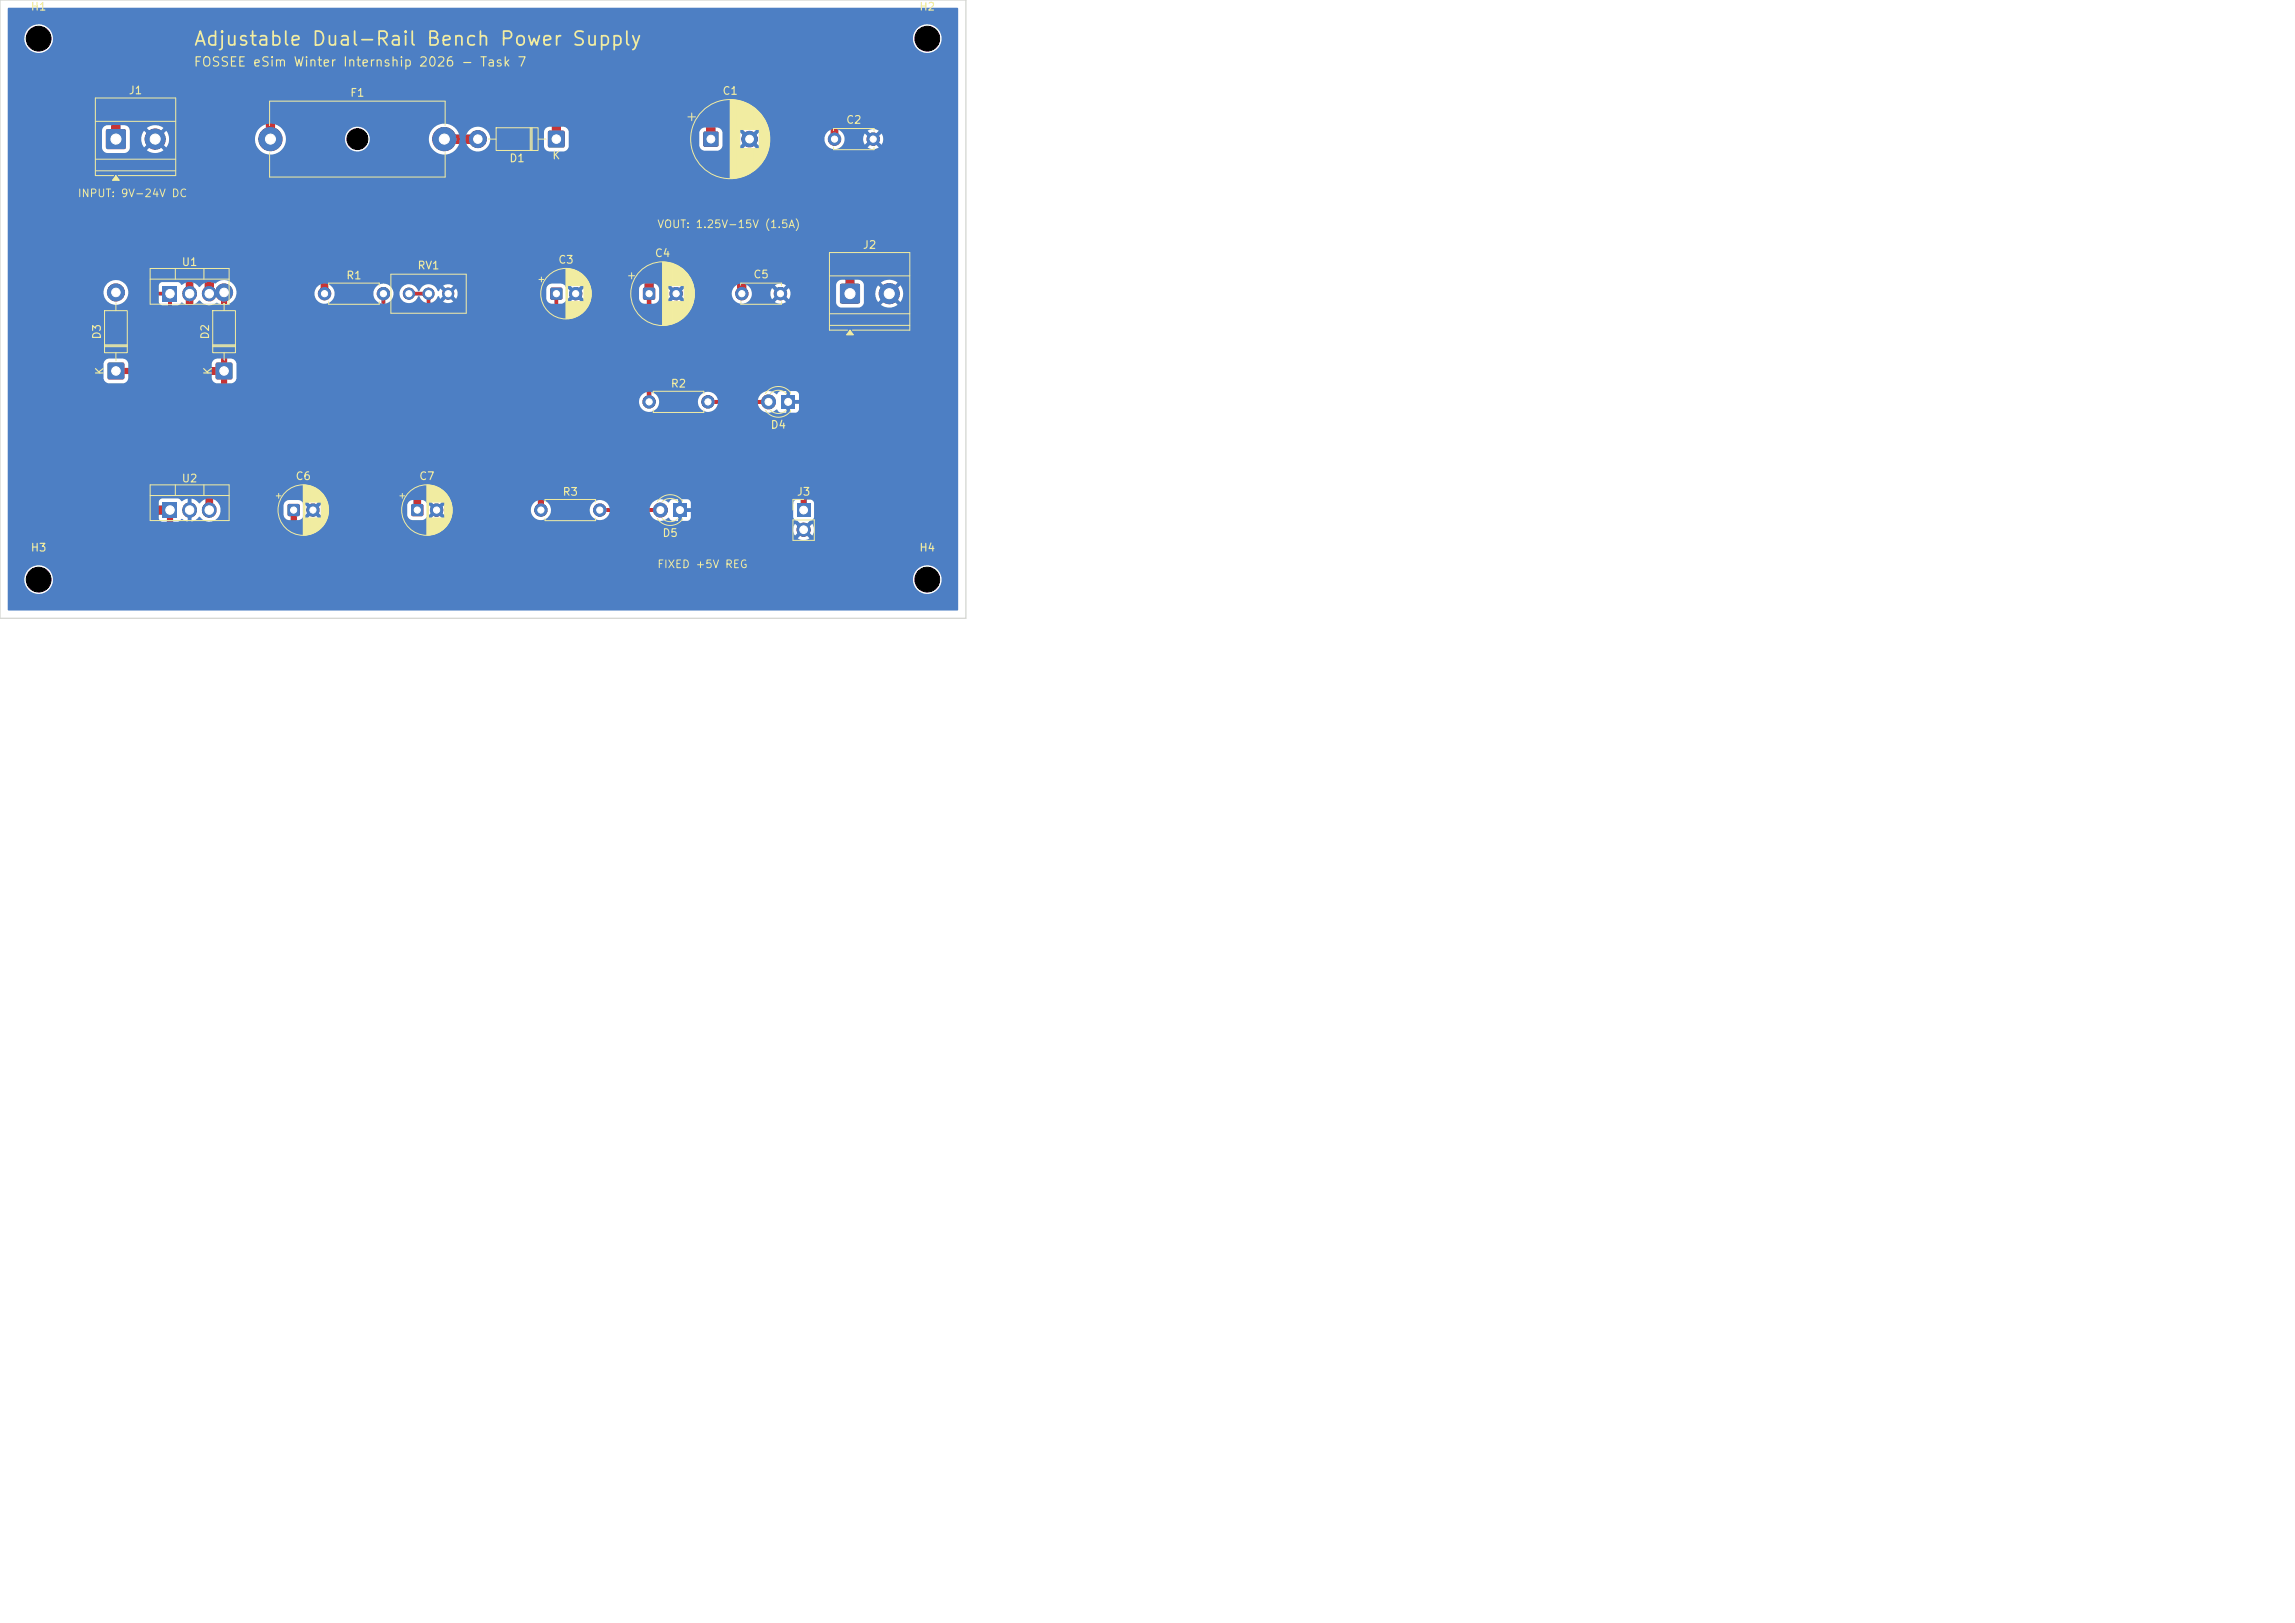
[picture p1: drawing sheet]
<svg xmlns="http://www.w3.org/2000/svg" width="297mm" height="210mm" viewBox="0 0 297 210" stroke-linecap="round" stroke-linejoin="round" font-family="sans-serif">
<defs><g id="words">
<text font-size="1.8" fill="#f2eda1" x="25" y="6.4">Adjustable Dual-Rail Bench Power Supply</text>
<text font-size="1.2" fill="#f2eda1" x="25" y="8.9">FOSSEE eSim Winter Internship 2026 - Task 7</text>
<g font-size="1" fill="#f2eda1">
<text x="3.9" y="1.6">H1</text>
<text x="118.9" y="1.6">H2</text>
<text x="16.6" y="12.4">J1</text>
<text x="45.2" y="12.8">F1</text>
<text x="93.4" y="12.5">C1</text>
<text x="109.4" y="16.3">C2</text>
<text x="65.8" y="21.2">D1</text>
<text x="71.4" y="20.9">K</text>
<text x="10" y="25.8">INPUT: 9V-24V DC</text>
<text x="85" y="29.8">VOUT: 1.25V-15V (1.5A)</text>
<text x="23.4" y="34.7">U1</text>
<text x="54" y="35.1">RV1</text>
<text x="72.2" y="34.4">C3</text>
<text x="84.7" y="33.5">C4</text>
<text x="111.6" y="32.4">J2</text>
<text x="44.7" y="36.4">R1</text>
<text x="97.4" y="36.3">C5</text>
<text x="13.3" y="44" transform="rotate(-90 13.3 44)">D3</text>
<text x="27.3" y="44" transform="rotate(-90 27.3 44)">D2</text>
<text x="13.7" y="48.6" transform="rotate(-90 13.7 48.6)">K</text>
<text x="27.7" y="48.6" transform="rotate(-90 27.7 48.6)">K</text>
<text x="86.7" y="50.4">R2</text>
<text x="99.7" y="55.7">D4</text>
<text x="23.4" y="62.7">U2</text>
<text x="38.2" y="62.4">C6</text>
<text x="54.2" y="62.4">C7</text>
<text x="72.7" y="64.4">R3</text>
<text x="103" y="64.4">J3</text>
<text x="3.9" y="71.6">H3</text>
<text x="85.7" y="69.7">D5</text>
<text x="118.9" y="71.6">H4</text>
<text x="85" y="73.8">FIXED +5V REG</text>
</g>
</g></defs>
<path d="M71 17l.1-.1h1.8l.1 .1 .1 .2v1.7l-.1 .1-.2 .1h-1.7l-.1-.1-.1-.1v-1.7z" fill="#c83434"/>
<circle cx="61.8" cy="18" r="1.1" fill="#c83434" stroke="#c83434" stroke-width=".13"/>
<path d="M53.3 65.3l.1-.1 1.3 .1 .1 .2-.1 1.2-.1 .1-1.3-.1-.1-.1z" fill="#c83434"/>
<g fill="#c83434" stroke="#c83434" stroke-width=".13">
<circle cx="56.5" cy="66" r=".8"/>
<circle cx="58" cy="38" r=".72"/>
<circle cx="55.5" cy="38" r=".72"/>
<circle cx="52.9" cy="38" r=".72"/>
</g>
<path d="M21 37h2v2h-2z" fill="#c83434"/>
<path d="M24.5 38h.1M27.1 38h.1" fill="none" stroke="#c83434" stroke-width="1.9"/>
<g fill="#c83434" stroke="#c83434" stroke-width=".13">
<circle cx="84" cy="52" r=".8"/>
<circle cx="91.6" cy="52" r=".8"/>
<circle cx="35" cy="18" r="1.5"/>
<circle cx="57.5" cy="18" r="1.5"/>
</g>
<path d="M21 65h2v2h-2z" fill="#c83434"/>
<path d="M24.5 66h.1M27.1 66h.1" fill="none" stroke="#c83434" stroke-width="1.9"/>
<path d="M108.8 36.8l.1-.1h2.1l.2 .1 .1 .2v2.1l-.1 .1-.2 .1h-2.1l-.1-.1-.1-.1v-2.1z" fill="#c83434"/>
<circle cx="115.1" cy="38" r="1.3" fill="#c83434" stroke="#c83434" stroke-width=".13"/>
<path d="M37.3 65.3l.1-.1 1.3 .1 .1 .2-.1 1.2-.2 .1-1.2-.1-.1-.1z" fill="#c83434"/>
<circle cx="40.5" cy="66" r=".8" fill="#c83434" stroke="#c83434" stroke-width=".13"/>
<path d="M83.3 37.3l.2-.1 1.2 .1 .1 .2-.1 1.2-.1 .1-1.3-.1-.1-.1z" fill="#c83434"/>
<g fill="#c83434" stroke="#c83434" stroke-width=".13">
<circle cx="87.5" cy="38" r=".8"/>
<circle cx="70" cy="66" r=".8"/>
<circle cx="77.6" cy="66" r=".8"/>
<circle cx="42" cy="38" r=".8"/>
<circle cx="49.6" cy="38" r=".8"/>
</g>
<path d="M101.1 51.1h1.8v1.8h-1.8z" fill="#c83434"/>
<circle cx="99.5" cy="52" r=".9" fill="#c83434" stroke="#c83434" stroke-width=".13"/>
<path d="M71.3 37.3l.2-.1 1.2 .1 .1 .2-.1 1.2-.2 .1-1.2-.1-.1-.1z" fill="#c83434"/>
<g fill="#c83434" stroke="#c83434" stroke-width=".13">
<circle cx="74.5" cy="38" r=".8"/>
<circle cx="96" cy="38" r=".8"/>
<circle cx="101" cy="38" r=".8"/>
</g>
<path d="M14 47l.1-.1h1.8l.1 .1 .1 .2v1.7l-.1 .1-.1 .1h-1.8l-.1-.1-.1-.1v-1.7z" fill="#c83434"/>
<g fill="#c83434" stroke="#c83434" stroke-width=".13">
<circle cx="15" cy="37.8" r="1.1"/>
<circle cx="108" cy="18" r=".8"/>
<circle cx="113" cy="18" r=".8"/>
</g>
<path d="M103.1 65.2h1.7v1.7h-1.7z" fill="#c83434"/>
<circle cx="104" cy="68.5" r=".85" fill="#c83434" stroke="#c83434" stroke-width=".13"/>
<path d="M87.1 65.1h1.8v1.8h-1.8z" fill="#c83434"/>
<circle cx="85.5" cy="66" r=".9" fill="#c83434" stroke="#c83434" stroke-width=".13"/>
<path d="M91.1 17.1l.1-.1h1.5l.2 .1 .1 .2v1.5l-.1 .1-.2 .1h-1.5l-.1-.1-.1-.1v-1.5z" fill="#c83434"/>
<circle cx="97" cy="18" r="1" fill="#c83434" stroke="#c83434" stroke-width=".13"/>
<path d="M13.8 16.8l.1-.1h2.1l.2 .1 .1 .2v2.1l-.1 .1-.2 .1h-2.1l-.1-.1-.1-.1v-2.1z" fill="#c83434"/>
<circle cx="20.1" cy="18" r="1.3" fill="#c83434" stroke="#c83434" stroke-width=".13"/>
<path d="M28 47l.1-.1h1.8l.1 .1 .1 .2v1.7l-.1 .1-.1 .1h-1.8l-.1-.1-.1-.1v-1.7z" fill="#c83434"/>
<circle cx="29" cy="37.8" r="1.1" fill="#c83434" stroke="#c83434" stroke-width=".13"/>
<path d="M15 18v-7h20v7M57.5 18h4.3M72 18v-7h20v7M78 11v14h-68v41h12M27.1 25v13M42 33h68v5M84 33v5M96 33v5" fill="none" stroke="#c83434" stroke-width="1.2"/>
<path d="M27.1 38h1.9v20.2M15 48h9.5M22 66v6h16v-6M54 60h50v6M70 60v6" fill="none" stroke="#c83434" stroke-width=".8"/>
<path d="M92 11h16v7M42 38v-5h-17.5v15h4.5M27.1 66v-6h26.9v6" fill="none" stroke="#c83434" stroke-width="1"/>
<path d="M84 38v14" fill="none" stroke="#c83434" stroke-width=".6"/>
<path d="M49.6 38v4M52.9 38h2.6v4M72 38v4h-50v-4h-5v20.2h-2M91.6 52h7.9M77.6 66h7.9" fill="none" stroke="#c83434" stroke-width=".5"/>
<path d="M71 17l.1-.1h1.8l.1 .1 .1 .2v1.7l-.1 .1-.2 .1h-1.7l-.1-.1-.1-.1v-1.7z" fill="#4d7fc4"/>
<circle cx="61.8" cy="18" r="1.1" fill="#4d7fc4" stroke="#4d7fc4" stroke-width=".13"/>
<path d="M53.3 65.3l.1-.1 1.3 .1 .1 .2-.1 1.2-.1 .1-1.3-.1-.1-.1z" fill="#4d7fc4"/>
<g fill="#4d7fc4" stroke="#4d7fc4" stroke-width=".13">
<circle cx="56.5" cy="66" r=".8"/>
<circle cx="58" cy="38" r=".72"/>
<circle cx="55.5" cy="38" r=".72"/>
<circle cx="52.9" cy="38" r=".72"/>
</g>
<path d="M21 37h2v2h-2z" fill="#4d7fc4"/>
<path d="M24.5 38h.1M27.1 38h.1" fill="none" stroke="#4d7fc4" stroke-width="1.9"/>
<g fill="#4d7fc4" stroke="#4d7fc4" stroke-width=".13">
<circle cx="84" cy="52" r=".8"/>
<circle cx="91.6" cy="52" r=".8"/>
<circle cx="35" cy="18" r="1.5"/>
<circle cx="57.5" cy="18" r="1.5"/>
</g>
<path d="M21 65h2v2h-2z" fill="#4d7fc4"/>
<path d="M24.5 66h.1M27.1 66h.1" fill="none" stroke="#4d7fc4" stroke-width="1.9"/>
<path d="M108.8 36.8l.1-.1h2.1l.2 .1 .1 .2v2.1l-.1 .1-.2 .1h-2.1l-.1-.1-.1-.1v-2.1z" fill="#4d7fc4"/>
<circle cx="115.1" cy="38" r="1.3" fill="#4d7fc4" stroke="#4d7fc4" stroke-width=".13"/>
<path d="M37.3 65.3l.1-.1 1.3 .1 .1 .2-.1 1.2-.2 .1-1.2-.1-.1-.1z" fill="#4d7fc4"/>
<circle cx="40.5" cy="66" r=".8" fill="#4d7fc4" stroke="#4d7fc4" stroke-width=".13"/>
<path d="M83.3 37.3l.2-.1 1.2 .1 .1 .2-.1 1.2-.1 .1-1.3-.1-.1-.1z" fill="#4d7fc4"/>
<g fill="#4d7fc4" stroke="#4d7fc4" stroke-width=".13">
<circle cx="87.5" cy="38" r=".8"/>
<circle cx="70" cy="66" r=".8"/>
<circle cx="77.6" cy="66" r=".8"/>
<circle cx="42" cy="38" r=".8"/>
<circle cx="49.6" cy="38" r=".8"/>
</g>
<path d="M101.1 51.1h1.8v1.8h-1.8z" fill="#4d7fc4"/>
<circle cx="99.5" cy="52" r=".9" fill="#4d7fc4" stroke="#4d7fc4" stroke-width=".13"/>
<path d="M71.3 37.3l.2-.1 1.2 .1 .1 .2-.1 1.2-.2 .1-1.2-.1-.1-.1z" fill="#4d7fc4"/>
<g fill="#4d7fc4" stroke="#4d7fc4" stroke-width=".13">
<circle cx="74.5" cy="38" r=".8"/>
<circle cx="96" cy="38" r=".8"/>
<circle cx="101" cy="38" r=".8"/>
</g>
<path d="M14 47l.1-.1h1.8l.1 .1 .1 .2v1.7l-.1 .1-.1 .1h-1.8l-.1-.1-.1-.1v-1.7z" fill="#4d7fc4"/>
<g fill="#4d7fc4" stroke="#4d7fc4" stroke-width=".13">
<circle cx="15" cy="37.8" r="1.1"/>
<circle cx="108" cy="18" r=".8"/>
<circle cx="113" cy="18" r=".8"/>
</g>
<path d="M103.1 65.2h1.7v1.7h-1.7z" fill="#4d7fc4"/>
<circle cx="104" cy="68.5" r=".85" fill="#4d7fc4" stroke="#4d7fc4" stroke-width=".13"/>
<path d="M87.1 65.1h1.8v1.8h-1.8z" fill="#4d7fc4"/>
<circle cx="85.5" cy="66" r=".9" fill="#4d7fc4" stroke="#4d7fc4" stroke-width=".13"/>
<path d="M91.1 17.1l.1-.1h1.5l.2 .1 .1 .2v1.5l-.1 .1-.2 .1h-1.5l-.1-.1-.1-.1v-1.5z" fill="#4d7fc4"/>
<circle cx="97" cy="18" r="1" fill="#4d7fc4" stroke="#4d7fc4" stroke-width=".13"/>
<path d="M13.8 16.8l.1-.1h2.1l.2 .1 .1 .2v2.1l-.1 .1-.2 .1h-2.1l-.1-.1-.1-.1v-2.1z" fill="#4d7fc4"/>
<circle cx="20.1" cy="18" r="1.3" fill="#4d7fc4" stroke="#4d7fc4" stroke-width=".13"/>
<path d="M28 47l.1-.1h1.8l.1 .1 .1 .2v1.7l-.1 .1-.1 .1h-1.8l-.1-.1-.1-.1v-1.7z" fill="#4d7fc4"/>
<circle cx="29" cy="37.8" r="1.1" fill="#4d7fc4" stroke="#4d7fc4" stroke-width=".13"/>
<path d="M1 1.1l122.9-.1 .1 .1v77.8l-.1 .1h-122.8l-.1-4.1h2.1a1.85 1.85 0 0 0 1.9 2 1.85 1.85 0 0 0 1.9-2h111.2v.2a1.85 1.85 0 0 0 2.9 1.5 1.85 1.85 0 0 0 0-3.2 1.85 1.85 0 0 0-2.9 1.5h-111.2l-.1-.3a1.85 1.85 0 0 0-1.9-1.5 1.85 1.85 0 0 0-1.8 1.8h-2.1v-9.9h19.5l.1 2.1 .1 .3 .2 .1h2.2l.4-.4 .8 .4v-1h.5v1l.5-.2 .5-.4a1.49 1.49 0 0 0 2 .4 1.49 1.49 0 0 0 .6-1.9h8.3v1.2a.74 .74 0 0 0 .7 .7l1.5-.1 1.2-1.2 .2 .3 .2 .1-.7 .7a1.28 1.28 0 0 0 1.4 0l-.7-.7 .2-.1 .2-.3 .7 .7a1.28 1.28 0 0 0 .1-1.3h11v1.2a.74 .74 0 0 0 .7 .7l1.5-.1 1.2-1.2 .2 .3 .2 .1-.7 .7a1.28 1.28 0 0 0 1.4 0l-.7-.7 .2-.1 .2-.3 .7 .7 .2-.4v-.4h10.9v.2a1.3 1.3 0 0 0 1.4 1.2 1.3 1.3 0 0 0 1.2-1.4h5v.2a1.3 1.3 0 0 0 1.4 1.2 1.3 1.3 0 0 0 1.2-1.4h5.2v.2a1.42 1.42 0 0 0 .9 1.2 1.42 1.42 0 0 0 1.5-.3l.5 .4h.7v-1h.2h.4v1l.8-.1 .3-.3v-.7h-1v-.2v-.4h1v-.6h13.2l.1 1.9a.61 .61 0 0 0 .5 .4l.7 .7h-.2l-.2 .3-.6-.6h-.1a1.34 1.34 0 0 0 .1 1.5l.6-.6 .2 .2 .2 .1-.7 .7h.1a1.34 1.34 0 0 0 1.5 0l-.7-.7 .2-.1 .2-.2 .6 .6 .1-.1a1.34 1.34 0 0 0-.1-1.4l-.6 .6-.2-.3h-.2l.8-.7a.5 .5 0 0 0 .5-.5l-.1-1.9-.1-.2-.2-.1h-2l-.2 .1-.2 .3h-13.2a.49 .49 0 0 0-.5-.5h-.6v1h-.2h-.4v-1h-.7l-.5 .4a1.44 1.44 0 0 0-1.5-.3 1.44 1.44 0 0 0-.9 1.2h-5.2v-.2a1.3 1.3 0 0 0-1.4-1 1.3 1.3 0 0 0-1.2 1.2h-5v-.2a1.3 1.3 0 0 0-1.4-1 1.3 1.3 0 0 0-1.2 1.2h-10.9l-.2-.6-.7 .7-.2-.3-.2-.1 .7-.7a1.28 1.28 0 0 0-1.4 0l.7 .7-.2 .1-.2 .3-.8-.8a.75 .75 0 0 0-.7-.5l-1.5 .1-.2 .2-.2 .4h-11l-.1-.1-.7 .7-.2-.3-.2-.1 .7-.7a1.29 1.29 0 0 0-1.4 0l.7 .7-.2 .1-.2 .3-.8-.8a.75 .75 0 0 0-.7-.5l-1.5 .1-.2 .2-.2 .4h-8.3a1.47 1.47 0 0 0-2.5-.3l-.6-.4-.5-.2v1h-.5v-1l-.8 .4-.5-.4h-2.1l-.2 .1-.2 .4h-19.5v-13.1h81.7v.2a1.3 1.3 0 0 0 1.4 1.2 1.3 1.3 0 0 0 1.2-1.4h5v.2a1.3 1.3 0 0 0 1.4 1.2 1.3 1.3 0 0 0 1.2-1.4h5.2v.2a1.42 1.42 0 0 0 .9 1.2 1.42 1.42 0 0 0 1.5-.3l.5 .4h.8v-1h.1h.3v1l.9-.1 .3-.4v-.6h-1v-.2v-.4h1v-.7l-.3-.3-.9-.1v1h-.1h-.3v-1h-.8l-.5 .4a1.44 1.44 0 0 0-1.5-.3 1.44 1.44 0 0 0-.9 1.2h-5.2v-.2a1.3 1.3 0 0 0-1.4-1 1.3 1.3 0 0 0-1.2 1.2h-5v-.2a1.3 1.3 0 0 0-1.4-1 1.3 1.3 0 0 0-1.2 1.2h-81.7v-4.8h12.4v1.9l.3 .4 .4 .2h1.9l.4-.3 .2-.4v-1.8h10.8v1.9l.3 .4 .4 .2h1.8l.4-.2 .2-.2 .1-.3v-1.8l-.2-.4-.4-.3h-1.9a.74 .74 0 0 0-.7 .7h-10.8l-.1-.3-.2-.2-.4-.2h-1.9l-.4 .3-.2 .4h-12.4v-9.4h12.4a1.6 1.6 0 0 0 2 1.7 1.6 1.6 0 0 0 .9-2.4h4.2v2l.3 .4 2.2 .1 .6-.4a1.48 1.48 0 0 0 2.2-.2h.1a1.48 1.48 0 0 0 2.2 .3 1.63 1.63 0 0 0 2.5-1.3h10.1v.2a1.3 1.3 0 0 0 1.4 1.2 1.3 1.3 0 0 0 1.2-1.4h5v.2a1.3 1.3 0 0 0 1.4 1.2 1.3 1.3 0 0 0 1.2-1.4h.8v.2a1.23 1.23 0 0 0 1.1 1.1 1.23 1.23 0 0 0 1.3-.9h.1a1.26 1.26 0 0 0 1.2 .9 1.26 1.26 0 0 0 1.3-.9l.1 .1 .2 .3 .6-.7 .1 .2 .3 .2-.7 .6a1.21 1.21 0 0 0 1.4 0l-.7-.6 .3-.2 .1-.2 .6 .6a1.21 1.21 0 0 0 .1-1.2h11.6v1.2a.74 .74 0 0 0 .7 .7l1.5-.1 1.2-1.2 .2 .3 .2 .1-.7 .7a1.29 1.29 0 0 0 1.4 0l-.7-.7 .2-.1 .2-.3 .7 .7a1.29 1.29 0 0 0 .1-1.3h7v1.2a.74 .74 0 0 0 .7 .7h1.2l.4-.2 .3-.4v-.8h.9v.4l.2 .4 .7-.7 .2 .3 .2 .1-.7 .7a1.29 1.29 0 0 0 1.4 0l-.7-.7 .2-.1 .2-.3 .7 .7 .2-.4v-.4h5.9v.2a1.3 1.3 0 0 0 1.4 1.2 1.3 1.3 0 0 0 1.2-1.4h2.4v.4l.2 .4 .7-.7 .2 .3 .2 .1-.7 .7a1.29 1.29 0 0 0 1.4 0l-.7-.7 .2-.1 .2-.3 .7 .7a1.29 1.29 0 0 0 0-1.4l-.7 .7-.1-.2-.3-.2 .7-.7h6.5v2.2a.74 .74 0 0 0 .7 .7h2.2l.4-.2 .3-.4v-1.3h1.5l.1 .7 .2 .5 .9-.9 .3 .4-.8 .8 .1 .1a1.79 1.79 0 0 0 2.1-.1l-.9-.8 .4-.4 .8 .9 .1-.1a1.79 1.79 0 0 0-.1-2.1l-.8 .9-.4-.4 .9-.8-.1-.1a1.79 1.79 0 0 0-2.1 .1l.8 .8-.3 .4-.9-.9-.2 .5-.1 .5h-1.5l-.1-1.3a.76 .76 0 0 0-.6-.4h-2.3l-.4 .3-.2 .4h-6.5a1.29 1.29 0 0 0-1.4 0l.7 .7-.3 .2-.1 .2-.7-.7-.2 .6h-2.4a1.3 1.3 0 0 0-1.3-1.2 1.3 1.3 0 0 0-1.3 1.2h-5.9l-.2-.6-.7 .7-.1-.2-.3-.2 .7-.7a1.29 1.29 0 0 0-1.4 0l.7 .7-.3 .2-.1 .2-.7-.7-.2 .6h-.9v-.6l-.3-.4-.4-.2h-1.2a.74 .74 0 0 0-.7 .7h-7l-.1-.1-.7 .7-.1-.2-.3-.2 .7-.7a1.29 1.29 0 0 0-1.4 0l.7 .7-.3 .2-.1 .2-.8-.8a.75 .75 0 0 0-.7-.5l-1.5 .1-.2 .2-.2 .4h-11.6l-.1-.1-.6 .7-.1-.2-.3-.2 .6-.6a1.22 1.22 0 0 0-1.3 0l.7 .6-.3 .2-.1 .2-.6-.7-.2 .4-.2-.1a1.24 1.24 0 0 0-1.2-.8 1.24 1.24 0 0 0-1.1 .9h-.2a1.25 1.25 0 0 0-1.3-.9 1.25 1.25 0 0 0-1.1 1.1h-.8a1.3 1.3 0 0 0-1.3-1.2 1.3 1.3 0 0 0-1.3 1.2h-5v-.1a1.3 1.3 0 0 0-1.3-1.1 1.3 1.3 0 0 0-1.3 1.2h-10.1v-.2a1.62 1.62 0 0 0-1-1.4 1.62 1.62 0 0 0-1.7 .4 1.55 1.55 0 0 0-2 .4h-.2a1.49 1.49 0 0 0-2.2-.2l-.4-.4h-2.1l-.3 .1-.2 .4h-4.2a1.6 1.6 0 0 0-1.7-.7 1.6 1.6 0 0 0-1.2 1.4h-12.4v-20.8h12.2v2.2a.74 .74 0 0 0 .7 .7h2.2l.4-.2 .3-.4v-1.3h1.5l.1 .7 .2 .5 .9-.9 .3 .4-.8 .8 .1 .1a1.79 1.79 0 0 0 2.1-.1l-.9-.8 .4-.4 .8 .9 .3-.5 .1-.7h11.1a2 2 0 0 0 2 2.1 2 2 0 0 0 2-2.1h7.6v.2a1.61 1.61 0 0 0 1.8 1.5 1.61 1.61 0 0 0 1.4-1.7h7.7v.2a2 2 0 0 0 2.1 1.9 2 2 0 0 0 1.9-2.1h.7v.2a1.6 1.6 0 0 0 2.2 1.4 1.6 1.6 0 0 0 .8-2.4h7.2v1.8a.74 .74 0 0 0 .7 .7h1.8l.4-.2 .3-.4v-1.8h16.9v1.6l.2 .4 .4 .3h1.7a.74 .74 0 0 0 .7-.7v-.9h2v.5l.3 .5 .7-.8 .2 .3 .2 .1-.8 .7a1.48 1.48 0 0 0 1.8 0l-.8-.7 .3-.2 .1-.2 .7 .8 .3-.5v-.5h8.2v.2a1.3 1.3 0 0 0 1.4 1.2 1.3 1.3 0 0 0 1.2-1.4h2.4v.4l.2 .4 .7-.7 .2 .3 .2 .1-.7 .7a1.29 1.29 0 0 0 1.4 0l-.7-.7 .2-.1 .2-.3 .7 .7a1.29 1.29 0 0 0 0-1.4l-.7 .7-.1-.2-.3-.2 .7-.7a1.29 1.29 0 0 0-1.4 0l.7 .7-.3 .2-.1 .2-.7-.7-.2 .6h-2.4a1.3 1.3 0 0 0-1.3-1.2 1.3 1.3 0 0 0-1.3 1.2h-8.2l-.3-.8-.7 .8-.1-.2-.3-.2 .8-.7-.1-.1a1.49 1.49 0 0 0-1.7 .1l.8 .7-.3 .2-.1 .2-.7-.8-.3 .8h-2v-.8a.74 .74 0 0 0-.7-.6h-1.7l-.4 .3-.2 .4h-16.9v-.1a.74 .74 0 0 0-.7-.7h-1.9l-.4 .3-.2 .4h-7.2a1.6 1.6 0 0 0-1.8-.7 1.6 1.6 0 0 0-1.2 1.5h-.7a2 2 0 0 0-2-1.9 2 2 0 0 0-2 1.9h-7.7v-.3a1.61 1.61 0 0 0-1.7-1.2 1.61 1.61 0 0 0-1.5 1.5h-7.6a2 2 0 0 0-2-1.9 2 2 0 0 0-2 1.9h-11.1l-.1-.5-.3-.5-.8 .9-.4-.4 .9-.8-.1-.1a1.79 1.79 0 0 0-2.1 .1l.8 .8-.3 .4-.9-.9-.2 .5-.1 .5h-1.5v-1a.74 .74 0 0 0-.7-.7h-2.3l-.4 .3-.2 .4h-12.2v-12h2.1a1.85 1.85 0 0 0 1.9 2 1.85 1.85 0 0 0 1.9-2h111.2v.2a1.85 1.85 0 0 0 2.9 1.5 1.85 1.85 0 0 0 0-3.2 1.85 1.85 0 0 0-2.9 1.5h-111.2l-.1-.3a1.85 1.85 0 0 0-1.9-1.5 1.85 1.85 0 0 0-1.8 1.8h-2.1z" fill="#4d7fc4"/>
<g fill="none" stroke="#f2eda1" stroke-width=".13">
<path d="M34.9 16.3v-3.2h22.7v3.2M34.9 19.8v3.1h22.7v-3.1M63.2 18h1M64.2 16.5h5.4v3h-5.4zM68.6 16.5v3M68.7 16.5v3M68.9 16.5v3M69.6 18h1.1M19.4 34.7h10.2v4.7h-10.2zM19.4 36.1h10.2M22.7 34.7v1.4M26.4 34.7v1.4"/>
<path d="M50.6 35.5h9.7v5h-9.7zM107.3 35.7h10.4M84.5 51v-.4h6.6v.4M84.5 53v.4h6.6v-.4M107.3 40.6h10.4M107.3 42.1h10.4M109.7 42.7h-2.4v-10h10.4v10h-7.4M110 42.7l.4 .6h-.8zM19.4 62.7h10.2v4.7h-10.2zM19.4 64.1h10.2M22.7 62.7v1.4M26.4 62.7v1.4"/>
<path d="M51.7 64.2h.7M52.1 63.8v.7M55.2 62.8v6.4M55.3 62.8v6.4M55.4 62.8v6.4M55.5 62.8v2.2M55.5 67v2.2M55.6 62.8v2.2M55.6 67v2.2M55.7 62.8v2.2M55.7 67v2.2M55.8 62.8v2.2"/>
<path d="M55.8 67v2.2M55.9 62.8v2.2M55.9 67v2.2M56 62.9v2.1M56 67v2.2M56 67v2.1M56.1 62.9v2.1M56.1 67v2.1M56.2 62.9v2.1M56.2 67v2.1M56.3 62.9v2.1M56.3 67v2.1"/>
<path d="M56.3 63v2M56.3 67v2M56.4 63v2M56.4 67v2M56.5 63v2M56.5 67v2M56.6 63v2M56.6 67v2M56.6 63.1v1.9M56.6 67v1.9M56.7 63.1v1.9M56.7 67v1.9"/>
<path d="M56.8 63.1v1.9M56.8 67v1.9M56.8 63.2v1.8M56.8 67v1.8M56.9 63.2v1.8M56.9 67v1.8M57 63.3v1.7M57 67v1.7M57.1 63.3v1.7M57.1 67v1.7M57.1 63.4v1.6M57.1 67v1.6"/>
<path d="M57.2 63.4v1.6M57.2 67v1.6M57.2 63.5v1.5M57.2 67v1.5M57.3 63.5v1.5M57.3 67v1.5M57.4 63.6v1.4M57.4 67v1.5M57.4 67v1.4M57.5 63.7v1.3M57.5 67v1.3M57.6 63.7v4.6"/>
<path d="M57.6 63.8v4.4M57.7 63.9v4.2M57.8 64v4M57.8 64.1v3.8M57.9 64.1v3.8M57.9 64.2v3.6M58 64.2v3.6M58 64.3v3.4M58 64.4v3.2M58.1 64.4v3.2M58.1 64.5v3M58.2 64.6v2.8"/>
<path d="M58.2 64.7v2.7M58.2 64.7v2.6M58.3 64.8v2.4M58.3 64.9v2.2M58.4 65.1v1.8M58.4 65.2v1.6M58.4 65.4v1.2M58.5 65.6v.8"/>
<circle cx="55.3" cy="66" r="3.3"/>
</g>
<path d="M110 42.7l.4 .6h-.8z" fill="#f2eda1"/>
<g fill="none" stroke="#f2eda1" stroke-width=".13">
<path d="M12.3 15.7h10.4M89 15.1h1M89.5 14.6v1M94.5 12.9v10.2M94.6 12.9v10.2M94.7 12.9v10.2M94.8 12.9v10.2M94.9 12.9v10.2M95 12.9v10.2M95.1 13v10M95.2 13v10M95.3 13v10"/>
<path d="M95.4 13v10M95.5 13v10M95.6 13v10M95.7 13.1v9.8M95.8 13.1v3.7M95.8 19.2v3.7M95.9 13.1v3.7M95.9 19.2v3.7M96 13.1v3.7M96 19.2v3.7M96 13.2v3.6M96 19.2v3.6"/>
<path d="M96.1 13.2v3.6M96.1 19.2v3.6M96.2 13.2v3.6M96.2 19.2v3.6M96.3 13.2v3.6M96.3 19.2v3.6M96.3 13.3v3.5M96.3 19.2v3.5M96.4 13.3v3.5M96.4 19.2v3.5M96.5 13.3v3.5M96.5 19.2v3.5"/>
<path d="M96.6 13.4v3.4M96.6 19.2v3.4M96.7 13.4v3.4M96.7 19.2v3.4M96.8 13.5v3.3M96.8 19.2v3.3M96.9 13.5v3.3M96.9 19.2v3.3M97 13.6v3.2M97 19.2v3.2M97.1 13.6v3.2M97.1 19.2v3.2"/>
<path d="M97.1 13.7v3.1M97.1 19.2v3.1M97.2 13.7v3.1M97.2 19.2v3.1M97.3 13.7v3.1M97.3 19.2v3.1M97.3 13.8v3M97.3 19.2v3M97.4 13.8v3M97.4 19.2v3M97.5 13.9v2.9M97.5 19.2v2.9"/>
<path d="M97.6 14v2.8M97.6 19.2v2.9M97.6 19.2v2.8M97.7 14v2.8M97.7 19.2v2.8M97.7 14.1v2.7M97.7 19.2v2.7M97.8 14.1v2.7M97.8 19.2v2.7M97.9 14.2v2.6M97.9 19.2v2.6M98 14.3v2.5"/>
<path d="M98 19.2v2.5M98.1 14.4v2.4M98.1 19.2v2.4M98.2 14.5v2.3M98.2 19.2v2.3M98.3 14.6v6.8M98.3 14.7v6.6M98.4 14.7v6.6M98.5 14.8v6.4M98.5 14.9v6.2M98.6 14.9v6.2M98.6 15v6"/>
<path d="M98.7 15.1v5.8M98.7 15.2v5.6M98.8 15.2v5.6M98.8 15.3v5.4M98.9 15.4v5.2M98.9 15.5v5M99 15.6v4.8M99.1 15.7v4.6M99.1 15.8v4.4M99.1 15.9v4.2M99.2 16v4M99.2 16.1v3.8"/>
<path d="M99.3 16.2v3.6M99.3 16.3v3.4M99.3 16.4v3.2M99.4 16.5v3M99.4 16.6v2.8M99.5 16.8v2.4M99.5 16.9v2.2M99.5 17.1v1.8M99.6 17.4v1.2M107.9 17v-.4h5.2v.4M107.9 19v.4h5.2v-.4M12.3 20.6h10.4"/>
<path d="M12.3 22.1h10.4M14.7 22.7h-2.4v-10h10.4v10h-7.4M15 22.7l.4 .6h-.8zM15 39.2v1M42.5 37v-.4h6.6v.4M42.5 39v.4h6.6v-.4M69.7 36.2h.7M70.1 35.8v.7M73.2 34.8v6.4M73.3 34.8v6.4M73.4 34.8v6.4M73.5 34.8v2.2"/>
<path d="M73.5 39v2.2M73.6 34.8v2.2M73.6 39v2.2M73.7 34.8v2.2M73.7 39v2.2M73.8 34.8v2.2M73.8 39v2.2M73.9 34.8v2.2M73.9 39v2.2M74 34.9v2.1M74 39v2.2M74 39v2.1"/>
<path d="M74.1 34.9v2.1M74.1 39v2.1M74.2 34.9v2.1M74.2 39v2.1M74.3 34.9v2.1M74.3 39v2.1M74.3 35v2M74.3 39v2M74.4 35v2M74.4 39v2M74.5 35v2M74.5 39v2"/>
<path d="M74.6 35v2M74.6 39v2M74.6 35.1v1.9M74.6 39v1.9M74.7 35.1v1.9M74.7 39v1.9M74.8 35.1v1.9M74.8 39v1.9M74.8 35.2v1.8M74.8 39v1.8M74.9 35.2v1.8M74.9 39v1.8"/>
<path d="M75 35.3v1.7M75 39v1.7M75.1 35.3v1.7M75.1 39v1.7M75.1 35.4v1.6M75.1 39v1.6M75.2 35.4v1.6M75.2 39v1.6M75.2 35.5v1.5M75.2 39v1.5M75.3 35.5v1.5M75.3 39v1.5"/>
<path d="M75.4 35.6v1.4M75.4 39v1.5M75.4 39v1.4M75.5 35.7v1.3M75.5 39v1.3M75.6 35.7v4.6M75.6 35.8v4.4M75.7 35.9v4.2M75.8 36v4M75.8 36.1v3.8M75.9 36.1v3.8M75.9 36.2v3.6"/>
<path d="M76 36.2v3.6M76 36.3v3.4M76 36.4v3.2M76.1 36.4v3.2M76.1 36.5v3M76.2 36.6v2.8M76.2 36.7v2.7M76.2 36.7v2.6M76.3 36.8v2.4M76.3 36.9v2.2M76.4 37.1v1.8M76.4 37.2v1.6"/>
<path d="M76.5 37.4v1.2M76.5 37.6v.8M81.3 35.7h.8M81.7 35.3v.8M85.8 33.9v8.2M85.9 33.9v8.2M86 33.9v8.2M86.1 33.9v8.2M86.2 33.9v8.2M86.3 34v8M86.4 34v8M86.5 34v3"/>
<path d="M86.5 39v3M86.6 34v3M86.6 39v3M86.7 34v3M86.7 39v3M86.8 34.1v2.9M86.8 39v2.9M86.9 34.1v2.9M86.9 39v2.9M87 34.1v2.9M87 39v2.9M87.1 34.1v2.9"/>
<path d="M87.1 39v2.9M87.1 34.2v2.8M87.1 39v2.8M87.2 34.2v2.8M87.2 39v2.8M87.3 34.2v2.8M87.3 39v2.8M87.4 34.2v2.8M87.4 39v2.8M87.4 34.3v2.7M87.4 39v2.7M87.5 34.3v2.7"/>
<path d="M87.5 39v2.7M87.6 34.4v2.6M87.6 39v2.6M87.7 34.4v2.6M87.7 39v2.6M87.8 34.5v2.5M87.8 39v2.5M87.9 34.5v2.5M87.9 39v2.5M87.9 34.6v2.4M87.9 39v2.4M88 34.6v2.4"/>
<path d="M88 39v2.4M88.1 34.6v2.4M88.1 39v2.4M88.1 34.7v2.3M88.1 39v2.3M88.2 34.7v2.3M88.2 39v2.3M88.2 34.8v2.2M88.3 34.8v2.2M88.3 39v2.2M88.4 34.9v2.1M88.4 39v2.1"/>
<path d="M88.5 34.9v2.1M88.5 39v2.1M88.5 35v2M88.5 39v2M88.5 35v6M88.6 35.1v5.8M88.7 35.1v5.8M88.7 35.2v5.6M88.8 35.3v5.4M88.9 35.3v5.4M88.9 35.4v5.2M89 35.5v5"/>
<path d="M89.1 35.6v4.8M89.1 35.7v4.6M89.2 35.8v4.4M89.3 35.9v4.2M89.3 36v4M89.4 36.1v3.8M89.4 36.2v3.6M89.5 36.3v3.4M89.5 36.4v3.2M89.6 36.4v3.2M89.6 36.5v3M89.6 36.7v2.6"/>
<path d="M89.7 36.8v2.4M89.7 36.9v2.2M89.7 37.1v1.8M89.8 37.2v1.6M89.8 37.5v1M95.9 37v-.4h5.2v.4M95.9 39v.4h5.2v-.4M13.5 40.2h3v5.4h-3zM13.5 44.6h3M13.5 44.7h3M13.5 44.9h3M15 45.6v1.1"/>
<path d="M99.1 50.9a1.99 1.99 0 0 1 3.2-.1v.1M99.1 53.1a1.99 1.99 0 0 0 3.2 .1v-.1M99.7 50.9a1.5 1.5 0 0 1 2.1 0M99.7 53.1a1.5 1.5 0 0 0 2.1 0M35.7 64.2h.7M36.1 63.8v.7M39.2 62.8v6.4M39.3 62.8v6.4M39.4 62.8v6.4M39.5 62.8v2.2M39.5 67v2.2M39.6 62.8v2.2"/>
<path d="M39.6 67v2.2M39.7 62.8v2.2M39.7 67v2.2M39.8 62.8v2.2M39.8 67v2.2M39.9 62.8v2.2M39.9 67v2.2M40 62.9v2.1M40 67v2.2M40 67v2.1M40.1 62.9v2.1M40.1 67v2.1"/>
<path d="M40.2 62.9v2.1M40.2 67v2.1M40.3 62.9v2.1M40.3 67v2.1M40.3 63v2M40.3 67v2M40.4 63v2M40.4 67v2M40.5 63v2M40.5 67v2M40.6 63v2M40.6 67v2"/>
<path d="M40.6 63.1v1.9M40.6 67v1.9M40.7 63.1v1.9M40.7 67v1.9M40.8 63.1v1.9M40.8 67v1.9M40.8 63.2v1.8M40.8 67v1.8M40.9 63.2v1.8M40.9 67v1.8M41 63.3v1.7M41 67v1.7"/>
<path d="M41.1 63.3v1.7M41.1 67v1.7M41.1 63.4v1.6M41.1 67v1.6M41.2 63.4v1.6M41.2 67v1.6M41.2 63.5v1.5M41.2 67v1.5M41.3 63.5v1.5M41.3 67v1.5M41.4 63.6v1.4M41.4 67v1.5"/>
<path d="M41.4 67v1.4M41.5 63.7v1.3M41.5 67v1.3M41.6 63.7v4.6M41.6 63.8v4.4M41.7 63.8v4.4M41.7 63.9v4.2M41.8 64v4M41.9 64.1v3.8M41.9 64.2v3.6M42 64.2v3.6M42 64.3v3.4"/>
<path d="M42 64.4v3.2M42.1 64.4v3.2M42.1 64.5v3M42.2 64.6v2.8M42.2 64.7v2.7M42.2 64.7v2.6M42.3 64.8v2.4M42.3 64.9v2.2M42.4 65.1v1.8M42.4 65.2v1.6M42.4 65.4v1.2M42.5 65.6v.8"/>
<path d="M70.5 65v-.4h6.6v.4M70.5 67v.4h6.6v-.4M85.1 67.1a1.99 1.99 0 0 0 3.2 .1v-.1M85.7 64.9a1.5 1.5 0 0 1 2.1 0M85.7 67.1a1.5 1.5 0 0 0 2.1 0M88.3 64.9v-.1a1.99 1.99 0 0 0-3.2 .1M102.6 67.3h2.8v2.6h-2.8zM104 64.6h-1.4v1.4"/>
<circle cx="94.5" cy="18" r="5.1"/>
<circle cx="73.3" cy="38" r="3.3"/>
<circle cx="85.7" cy="38" r="4.1"/>
<circle cx="39.3" cy="66" r="3.3"/>
</g>
<path d="M15 22.7l.4 .6h-.8z" fill="#f2eda1"/>
<path d="M29 39.2v1M27.5 44.6h3M27.5 44.7h3M27.5 44.9h3M27.5 40.2h3v5.4h-3zM29 45.6v1.1" fill="none" stroke="#f2eda1" stroke-width=".13"/>
<path d="M0 0h125v80h-125z" fill="none" stroke="#d0d2cd" stroke-width=".15"/>
<g fill="#fff" stroke="#fff" stroke-width=".13">
<circle cx="72" cy="18" r=".55"/>
<circle cx="61.8" cy="18" r=".55"/>
<circle cx="54" cy="66" r=".4"/>
<circle cx="56.5" cy="66" r=".4"/>
<circle cx="58" cy="38" r=".4"/>
<circle cx="55.5" cy="38" r=".4"/>
<circle cx="52.9" cy="38" r=".4"/>
<circle cx="22" cy="38" r=".55"/>
<circle cx="24.5" cy="38" r=".55"/>
<circle cx="27.1" cy="38" r=".55"/>
<circle cx="84" cy="52" r=".4"/>
<circle cx="91.6" cy="52" r=".4"/>
<circle cx="35" cy="18" r=".65"/>
<circle cx="57.5" cy="18" r=".65"/>
<circle cx="22" cy="66" r=".55"/>
<circle cx="24.5" cy="66" r=".55"/>
<circle cx="27.1" cy="66" r=".55"/>
<circle cx="110" cy="38" r=".65"/>
<circle cx="115.1" cy="38" r=".65"/>
<circle cx="38" cy="66" r=".4"/>
<circle cx="40.5" cy="66" r=".4"/>
<circle cx="84" cy="38" r=".4"/>
<circle cx="87.5" cy="38" r=".4"/>
<circle cx="70" cy="66" r=".4"/>
<circle cx="77.6" cy="66" r=".4"/>
<circle cx="42" cy="38" r=".4"/>
<circle cx="49.6" cy="38" r=".4"/>
<circle cx="102" cy="52" r=".45"/>
<circle cx="99.5" cy="52" r=".45"/>
<circle cx="72" cy="38" r=".4"/>
<circle cx="74.5" cy="38" r=".4"/>
<circle cx="96" cy="38" r=".4"/>
<circle cx="101" cy="38" r=".4"/>
<circle cx="15" cy="48" r=".55"/>
<circle cx="15" cy="37.8" r=".55"/>
<circle cx="108" cy="18" r=".4"/>
<circle cx="113" cy="18" r=".4"/>
<circle cx="104" cy="66" r=".5"/>
<circle cx="104" cy="68.5" r=".5"/>
<circle cx="88" cy="66" r=".45"/>
<circle cx="85.5" cy="66" r=".45"/>
<circle cx="92" cy="18" r=".5"/>
<circle cx="97" cy="18" r=".5"/>
<circle cx="15" cy="18" r=".65"/>
<circle cx="20.1" cy="18" r=".65"/>
<circle cx="29" cy="48" r=".55"/>
<circle cx="29" cy="37.8" r=".55"/>
</g>
<g fill="#000" stroke="#000" stroke-width=".13">
<circle cx="5" cy="5" r="1.6"/>
<circle cx="46.3" cy="18" r="1.35"/>
<circle cx="120" cy="5" r="1.6"/>
<circle cx="5" cy="75" r="1.6"/>
<circle cx="120" cy="75" r="1.6"/>
</g>
<use href="#words"/>
</svg>
